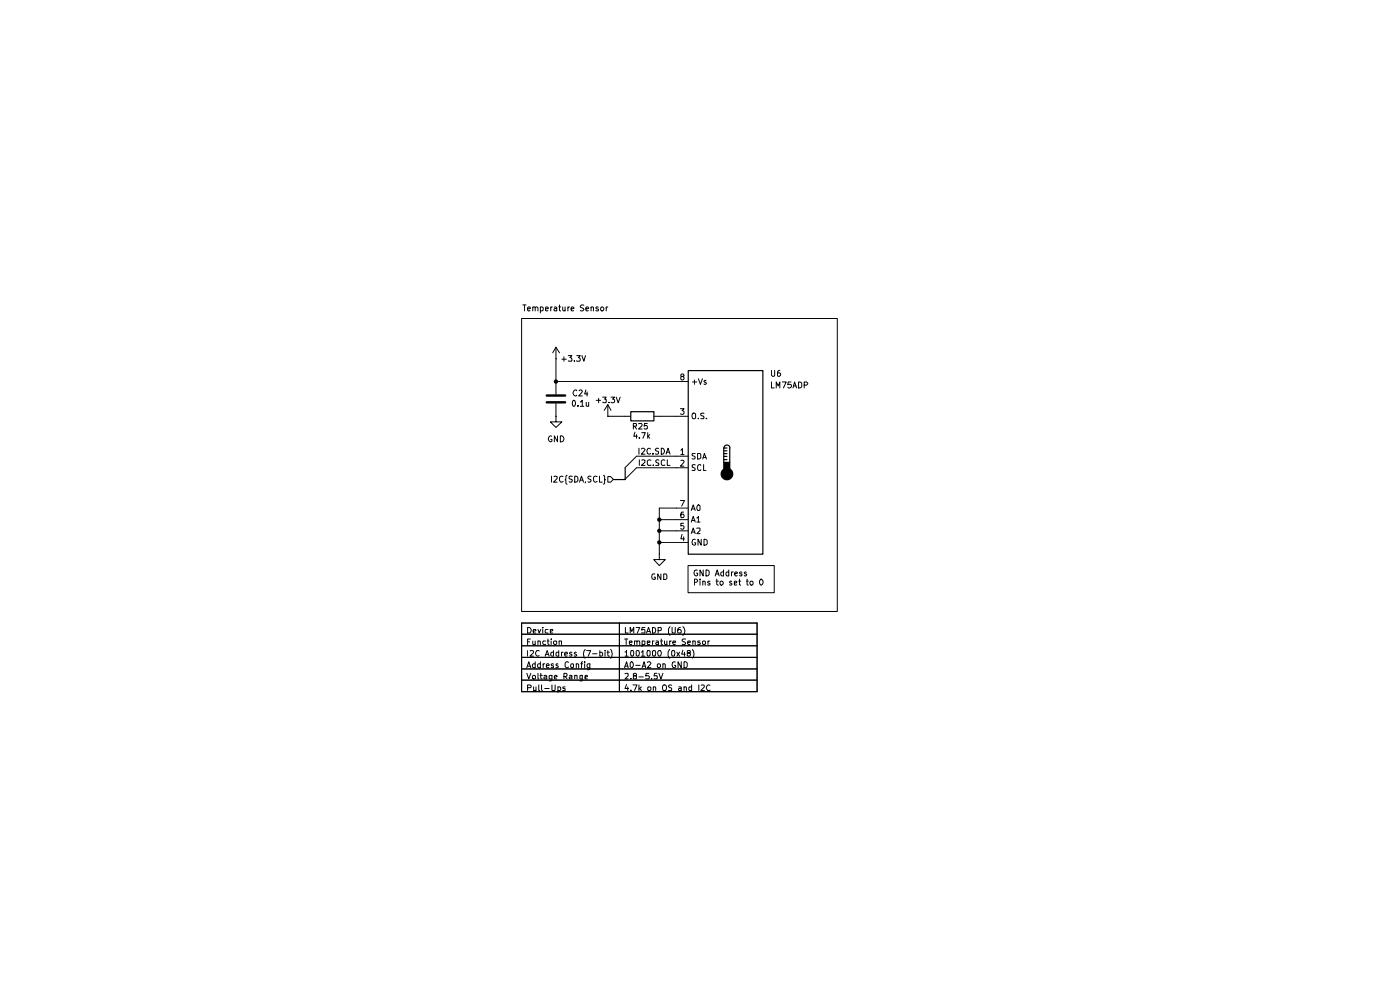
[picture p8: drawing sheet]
<svg xmlns="http://www.w3.org/2000/svg" width="297mm" height="210mm" viewBox="0 0 297 210" stroke-linecap="round" stroke-linejoin="round" font-family="sans-serif">
<g fill="none" stroke="#000" stroke-width=".21">
<path d="M117.9 76.1h.1M117.9 73.7l-.6 1.1M117.9 73.7l.8 1.1M117.9 73.7v2.4M144.6 79.8h-.2l.2-.5 .4 .1v.4h-.4l-.2 .2v.4l.2 .2h.3l.2-.3-.1-.4-.1-.1M117.9 88.3v1.2h1.3l-1.3 1.2-1.1-1.2h1.1M117.9 88.3h.1M117.9 80.9v2.7M117.9 85.6v2.7M132.6 88.3h1.2M135.5 95.1v1.2M135.6 97.5v1.2"/>
<path d="M136.1 95.2l.1-.1h.4l.2 .2-.7 1h.7M136.1 97.6h.7v.4l-.7 .7h.7M138 95.2l-.3-.1a.65 .65 0 0 0-.5 .6 .65 .65 0 0 0 .5 .6l.3-.1M138.1 97.6h-.1a.46 .46 0 0 0-.7 .2v.7l.2 .2 .6-.1M138.5 96.2v.1M138.6 98.6v.1M138.7 88.3h1.2M139.7 95.2l-.4-.1-.3 .2 .1 .3 .6 .2v.4l-.2 .1h-.5M139.8 97.6h-.6v.4l.5 .2 .1 .3-.1 .2h-.6M140.3 95.1a.64 .64 0 0 1 .7 .6 .64 .64 0 0 1-.7 .6zM141.1 97.6h-.1a.45 .45 0 0 0-.7 .2v.7l.2 .2 .6-.1M141.3 96.3l.4-1.2 .5 1.2"/>
<path d="M141.4 95.9h.6M141.6 97.5v1.2h.6M143.5 96.8h2.5M143.5 99.2h2.5M143.5 88.3h2.5M143.5 80.9h2.5M144.4 86.7h.7l-.4 .4 .3 .1v.6h-.6M144.4 95.5l.4-.3v1.2M144.4 97.7l.5-.1 .2 .4-.7 .9h.7M144.4 96.4h.7M146.9 87.8l.2-.2 .5 .2v.8l-.2 .2h-.4l-.1-.2zM146.9 81h.9"/>
<path d="M147.3 80.6v.9M147.5 96.2h-.6v.5l.5 .2 .1 .2-.3 .3-.4-.1M147.5 98.6h-.6v.5l.5 .2 .1 .3-.3 .2-.4-.1M148 96.2h.5l.2 .2v.7l-.4 .3h-.3zM148.2 88.7v.1M148.2 80.3l.4 1.2 .4-1.2M148.7 98.7l-.4-.2-.3 .4 .1 .7 .2 .2 .4-.2M149.1 97.4l.3-1.2 .5 1.2M149.2 97h.6M149.3 98.5v1.3h.5M149.3 87.7h-.6l.1 .4a.47 .47 0 0 1 .4 .2 .47 .47 0 0 1 .1 .5h-.6M149.8 80.8l-.3-.1-.2 .2 .6 .5-.2 .1-.4-.1"/>
<path d="M149.9 88.7v.1M139.9 117.5v1.2h1.2l-1.2 1.3-1.2-1.3h1.2M139.9 117.5h.1M143.5 115.1h2.5M143.5 112.6h2.5M143.5 110.2h2.5M143.5 107.8h2.5M144.4 106.2h.8l-.6 1.2M144.7 113.4l-.3 .9h.8M145 111h-.6v.6h.6v.6l-.4 .1-.2-.2M145 108.6h-.4l-.2 .3v.8h.6v-.6l-.4-.1-.2 .3M145 113.9v.8"/>
<path d="M146.6 113.2l.5-1.2 .4 1.2M146.6 110.7l.5-1.1 .4 1.1M146.6 108.3l.5-1.2 .4 1.2M146.8 112.9h.6M146.8 110.4h.6M146.8 107.9h.6M147.5 114.5l-.1-.1a.64 .64 0 0 0-.6 .6 .64 .64 0 0 0 .5 .7l.3-.2v-.4h-.3M147.8 112.1h.7v.4l-.7 .7h.7M147.8 109.9l.4-.3v1.1M147.8 110.7h.7M148 107.2l.2-.1 .3 .3v.7l-.2 .2h-.3l-.2-.4zM148.8 114.4v1.3l-.7-1.3v1.3"/>
<path d="M149.3 114.4h.3l.4 .3v.6l-.4 .4h-.3zM110.7 134.5h49.9M110.7 137h49.9M110.7 139.4h49.9M110.7 132.2h49.9v14.5h-49.9zM131.4 132.2v14.5M110.7 141.9h49.9M110.7 144.3h49.9"/>
</g>
<g fill="none" stroke="#000" stroke-width=".25">
<path d="M146 78.6h15.8v39h-15.8zM133.8 87.3h4.9v2h-4.9zM153.5 98.1h1.3v1.8h-1.3zM153.5 95.6h.7M153.5 96.2h.7M153.5 96.8h.7M153.5 97.5h.7M153.6 95a.64 .64 0 0 1 .6-.6 .64 .64 0 0 1 .7 .6M154.2 95h-.7v3.1M154.8 95v3.1"/>
<circle cx="154.2" cy="100.5" r="1.23"/>
</g>
<g fill="#000">
<path d="M153.5 98.1h1.3v1.8h-1.3z"/>
<circle cx="154.2" cy="100.5" r="1.23"/>
</g>
<path d="M116 83.9h3.9M116 85.3h3.9" fill="none" stroke="#000" stroke-width=".51"/>
<path d="M128.9 101.1h.6l.6 .6-.6 .6h-.6z" fill="#fff"/>
<g fill="none" stroke="#000" stroke-width=".21">
<path d="M110.7 67.6h66.9v62.1h-66.9zM110.9 64.7h.7M111.2 64.7v1.3M111.9 65.5l.6-.1-.2-.3-.4 .2v.5l.2 .2 .3-.1M113 65.3l.2-.2 .3 .1v.8M113 65.1v.9M113.5 65.3l.2-.2 .4 .2v.7M114.6 65.2l.4-.1 .2 .2v.5l-.2 .2-.4-.1M114.6 65.1v1.3M115.7 65.5l.6-.1-.1-.2h-.5v.7h.5M116.8 65.1v.9M117.2 65.1l-.4 .3"/>
<path d="M117.6 65.2l.3-.1 .2 .2v.7M117.9 76.1v4.8h25.6M118.1 65.4h-.4l-.2 .2 .2 .4 .4-.1M118.5 65.1h.5M118.7 64.7v1.2l.3 .1M119.2 76.2h.9M119.4 65.1v.7l.1 .2 .4-.2M119.6 75.7v.9M119.9 65.1v.9M120.5 65.1v.9M120.6 75.4h.7l-.4 .5 .4 .2-.1 .5-.6-.1M120.8 65.1l-.3 .3"/>
<path d="M121.2 65.5l.5-.1-.1-.3-.4 .2v.5l.1 .2 .4-.1M121.8 76.5v.1M122.3 75.4h.8l-.4 .5 .4 .2v.4l-.2 .1-.6-.1M123.4 75.4l.5 1.2 .3-1.2M123.9 64.8l-.5-.1-.3 .2 .2 .4 .6 .3-.3 .4-.5-.1M124.3 65.5l.6-.1-.2-.3-.4 .2v.5l.2 .2 .3-.1M125.4 65.3l.2-.2 .3 .1v.8M125.4 65.1v.9M126.9 65.2l-.3-.1-.2 .3 .4 .1 .2 .3-.2 .2-.4-.1M127.5 65.2l.3-.1 .3 .3v.3l-.3 .3-.4-.3zM128.6 65.1v.9M128.9 65.1l-.3 .3"/>
<path d="M163.7 78.6v1l.2 .2 .4-.1v-1.1M165.4 78.6l-.3 .1-.2 .2v.8l.5 .1 .2-.2-.1-.4-.1-.1-.5 .1v.1M117 92.5h-.1a.6 .6 0 0 0-.6 .6 .6 .6 0 0 0 .7 .5l.1-.4h-.3M118.3 92.5v1.2l-.7-1.2v1.2M118.9 92.5a.65 .65 0 0 1 .7 .6 .65 .65 0 0 1-.7 .6zM121.7 84.9a.68 .68 0 0 1 .4 .7 .68 .68 0 0 1-.4 .6l-.3-.5 .1-.6zM122.3 82.9l-.1-.2a.64 .64 0 0 0-.6 .7 .64 .64 0 0 0 .6 .6l.1-.2M122.6 86v.2M122.8 82.9l.5-.2 .2 .4-.7 .9h.7M123.1 85.3l.4-.4v1.3M123.1 86.2h.8M124.3 82.7l-.3 .9h.7"/>
<path d="M124.4 85.3v.8l.3 .1 .2-.2M124.5 83.1v.9M124.9 85.3v.9M126.5 84.9h.9M127 84.5v.9M127.8 84.2h.8l-.3 .5h.3v.6h-.8M128.9 88.3h.1M128.9 85.8l-.7 1.2M128.9 85.8l.7 1.2M128.9 85.8v2.5M128.9 88.3h3.7M129.2 85.3v.1"/>
<path d="M129.6 84.2h.8l-.4 .5h.3v.6h-.7M130.7 84.2l.4 1.2 .5-1.2M134.4 90.4h.6v-.6h-.6v1.2M134.6 90.4l.4 .6M134.7 91.7l-.3 .8h.8M135 92.2v.8M135.5 89.9l.6-.1 .1 .3-.7 .9h.7M135.6 92.9v.1M136.1 91.8h.8l-.5 1.2M137.3 89.8h-.6l-.1 .6 .2-.1h.4l.1 .1v.5h-.7M137.4 91.8v1.2M137.5 92.5l.3 .5"/>
<path d="M137.8 92.2l-.4 .4M139.9 88.3h3.6M143.5 99.2h-8.5l-2.4 2.5M143.5 96.8h-8.5l-2.4 2.4M163.7 81v1.3h.6M164.7 82.3v-1.3l.4 .9 .3-.9v1.3M165.9 81h.9l-.6 1.3M167.8 81h-.6l-.1 .6 .6-.1 .2 .2v.3l-.3 .3h-.3l-.2-.2M168.2 82.3l.4-1.3 .4 1.3M168.3 81.9h.6M169.4 81a.52 .52 0 0 1 .7 .4v.6a.52 .52 0 0 1-.7 .3zM170.6 81.7h.5l.3-.4-.3-.3h-.5v1.3"/>
<path d="M117 101v1.3M117.5 101.1h.7v.4l-.8 .8h.8M119.5 101.1l-.5-.1-.2 .2v.8a.37 .37 0 0 0 .3 .3 .37 .37 0 0 0 .4-.2M120.3 100.8l-.2 .2v.6l-.2 .2 .2 .1v.6l.2 .2M121.4 101.1h-.7v.4l.6 .2 .1 .2-.2 .4-.5-.1M121.9 101a.52 .52 0 0 1 .7 .3v.6a.52 .52 0 0 1-.7 .4zM122.9 102.3l.5-1.3 .4 1.3M123.1 101.9h.6M124.2 102.2l-.1 .2M125.4 101.1l-.4-.1-.3 .3 .1 .2 .5 .2v.5h-.6M126.7 101.1l-.5-.1-.2 .2v.8a.37 .37 0 0 0 .3 .3 .37 .37 0 0 0 .4-.2M127.2 101v1.3h.6"/>
<path d="M128 100.8l.3 .2v.7l.1 .1-.1 .1v.6l-.3 .2M128.9 101.1h.6l.6 .6-.6 .6h-.6zM139.9 115.1h3.6M139.9 110.2h3.6M139.9 112.6h3.6M143.5 107.8h-3.6v9.7M146 120h18.3v5.7h-18.3zM110.7 134.5h49.9M110.7 137h49.9M110.7 139.4h49.9M110.7 132.2h49.9v14.5h-49.9zM111.9 133.1a.66 .66 0 0 1 .8 .4 .66 .66 0 0 1-.3 .8h-.5z"/>
<path d="M111.9 136.1h.4M111.9 138v1.2M112.5 135.5h-.6v1.2M112.5 138.1l.5-.1 .2 .3-.8 .9h.8M113 136v.6h.5M113.1 133.9l.6-.1-.1-.3h-.4l-.1 .2 .1 .6h.4M113.5 136v.7M114.1 133.5l.3 .8 .3-.8M114.1 136.1l.5-.1v.7M114.1 136v.7M114.4 138.1l-.5-.1a.61 .61 0 0 0-.3 .8 .61 .61 0 0 0 .8 .3M115.1 133.1v.1"/>
<path d="M115.1 133.5v.8M115.7 139.2l.4-1.2 .4 1.2M115.7 136h-.5l-.1 .1 .1 .5h.5M115.8 138.9h.5M116.1 136h.4M116.2 133.5h-.4l-.1 .3v.3l.1 .2h.4M116.2 135.5v1.1l.3 .1M116.8 133.9l.5-.1v-.3h-.5v.8h.5M116.9 135.5v.1M116.9 136v.7M117.4 136.1l.2-.1h.4v.6h-.5zM117.4 138.4h-.5l-.1 .5a.36 .36 0 0 0 .6 .2"/>
<path d="M117.4 138v1.2M118.5 138.4h-.5l-.1 .5a.36 .36 0 0 0 .6 .2M118.5 138v1.2M118.6 136.1l.5-.1v.7M118.6 136v.7M119.1 138.3v.9M119.5 138.3l-.4 .3M119.8 138.8l.6-.1-.2-.4-.4 .2v.5l.2 .2 .3-.1M121.3 138.4l-.3-.1-.2 .2 .2 .3 .3 .1v.2h-.5M122.3 138.4l-.3-.1-.2 .3 .5 .4-.1 .2-.4-.1M124.1 137.7v.1a1.32 1.32 0 0 0 0 1.8M124.5 138h.8l-.5 1.2"/>
<path d="M125.7 138.7h1M127.3 138.4h.5v.5a.36 .36 0 0 1-.5 .2M127.3 138v1.2M128.4 138v.1M128.4 138.3v.9M128.8 138.3h.5M128.9 138v1l.4 .2M129.5 137.7a1.44 1.44 0 0 1 0 1.9M131.4 132.2v14.5M132.5 135.5h.7M132.6 138.3l.3-.3v1.2M132.6 139.2h.7"/>
<path d="M132.7 133.1v1.2h.6M132.8 135.5v1.2M133.5 136.3l.6-.1-.1-.2h-.4l-.1 .1v.5l.2 .1 .3-.1M133.7 134.3v-1.2l.3 .8 .4-.8v1.2M133.9 138.1l.4-.1a.91 .91 0 0 1-.1 1.2l-.3-.1zM134.6 136.1l.5-.1v.7M134.6 136v.7M135 133.1h.7l-.5 1.2M135 138.2l.1-.2 .4 .1v1h-.5zM135.1 136.1l.1-.1h.4l.1 .7M136.1 138.3l.3-.3v1.2M136.1 139.2h.7"/>
<path d="M136.2 136.6h.6l-.1-.6h-.5v1.2M136.8 133.1h-.6l-.1 .6 .2-.2h.3l.2 .2v.5h-.7M137.2 134.3l.4-1.2 .4 1.2M137.3 136.3l.6-.1-.1-.2h-.5v.6h.5M137.3 138.1l.4-.1 .2 .2v.7l-.2 .3-.4-.1zM137.3 133.9h.6M138.4 133.1a.66 .66 0 0 1 .7 .4 .66 .66 0 0 1-.2 .8h-.5zM138.4 136v.7M138.6 138h.3a.91 .91 0 0 1 0 1.2l-.5-.3v-.7zM138.8 136h-.3l-.1 .1M138.9 121.7h-.4a.61 .61 0 0 0-.3 .8 .61 .61 0 0 0 .8 .3v-.4h-.2M139.2 136h.4l.1 .7"/>
<path d="M139.6 133.8h.5l.2-.2v-.4l-.7-.1v1.2M139.7 136.2l-.5 .1-.1 .2 .2 .2 .4-.1M139.8 138a.6 .6 0 0 1 .6 .5 .6 .6 0 0 1-.4 .7 .67 .67 0 0 1-.5-.6 .67 .67 0 0 1 .3-.6zM140.1 136h.4M140.2 121.7v1.2l-.7-1.2v1.2M140.3 135.5v1.1l.2 .1M140.8 121.7h.5l.2 .3v.7l-.4 .2h-.3zM141 136v.6l.1 .1 .4-.1M141.5 136v.7M142.1 137.7a1.32 1.32 0 0 0 0 1.9M142.1 136v.7M142.2 132.9l-.4 .5v.9l.4 .5"/>
<path d="M142.4 136h-.2l-.1 .1M142.5 138.2l.2-.2h.3a.91 .91 0 0 1-.1 1.2l-.4-.3zM142.6 133.1l.1 1.2 .6-.1v-1.1M142.7 136.3l.6-.1v-.2h-.5l-.1 .1v.5l.2 .1 .4-.1M143.6 138.3l.6 .9M144.2 138.3l-.6 .9M144.4 133.1a.55 .55 0 0 0-.6 .5v.5l.1 .2h.5l.1-.2v-.3l-.2-.3h-.3l-.2 .3M144.9 132.9a1.23 1.23 0 0 1 0 1.9M144.9 137.9l-.3 .9h.8M145.2 138.3v.9M145.5 135.5h-.6l-.2 .3 .2 .3h.3l.3 .3-.1 .2h-.7M145.9 136.3l.6-.1-.1-.2h-.4l-.1 .1v.5l.1 .1 .4-.1"/>
<path d="M146 138.5l-.2-.2v-.2l.6-.1v.4l-.6 .2 .1 .5a.36 .36 0 0 0 .6-.2l-.1-.4h-.2M146.9 137.7v.1a1.32 1.32 0 0 1 0 1.8M147 136.1l.5-.1v.7M147 136v.7M147.3 123.5h.4l.3-.2-.3-.5h-.4v1.3M147.9 121l-.1-.1a.6 .6 0 0 0-.6 .6 .6 .6 0 0 0 .7 .6l.1-.5h-.3M148.5 122.8v.2M148.5 136h-.4l-.1 .1 .1 .2h.3l.2 .3-.2 .1-.4-.1M148.5 123.3v.8M149 136.1l.2-.1h.3l.2 .1-.1 .5h-.5zM149.1 123.4l.3-.1 .2 .1v.7M149.1 123.3v.8"/>
<path d="M149.2 120.9v1.3l-.7-1.3v1.3M149.8 120.9a.52 .52 0 0 1 .6 .3v.6a.52 .52 0 0 1-.6 .4zM150.2 136v.7M150.5 136h-.2l-.1 .1M150.6 123.4l-.3-.1-.2 .1 .2 .3 .3 .1v.2h-.5M151.7 122.2l.4-1.3 .5 1.3M151.9 121.7h.6M151.9 123.3h.5M152.1 122.8v1.1l.3 .2M152.8 123.4l.4-.1 .2 .2v.4l-.2 .2-.5-.2zM153.5 121.4l-.3-.1-.3 .3 .1 .5h.5M153.5 120.9v1.3"/>
<path d="M154.6 121.4l-.3-.1-.3 .3 .1 .5h.5M154.6 120.9v1.3M155.2 123.4l-.3-.1-.1 .2 .5 .4-.2 .2-.3-.1M155.2 121.3v.9M155.5 121.3l-.3 .1v.2M155.8 123.7l.5-.1v-.2h-.5v.6h.5M155.9 121.7l.6-.1-.2-.3-.4 .2v.4l.1 .3 .4-.1M156.7 123.3h.4M156.9 122.8v1.2l.2 .1M157.4 121.4l-.3-.1-.2 .2 .2 .2h.3v.4h-.5M158.3 121.4l-.2-.1-.2 .2 .2 .2h.2v.4h-.4M158.3 123.3h.4"/>
<path d="M158.5 122.8v1.2l.2 .1M159.2 123.4h.5v.6l-.4 .1-.2-.2zM161.3 122.9l.2-.1a.68 .68 0 0 1 .4 .7 .68 .68 0 0 1-.4 .6 .81 .81 0 0 1-.2-1.2zM110.7 141.9h49.9M110.7 144.3h49.9M111.8 141.6l.4-1.2 .4 1.2M111.8 142.8l.4 1.2 .4-1.2M111.9 145.9h.6l.2-.2-.1-.3-.7-.1v1.2M111.9 141.3h.6M113 143.3h.5l.1 .5-.1 .2h-.5zM113.2 145.7v.8l.5-.1M113.5 140.9a.36 .36 0 0 0-.6 .2l.1 .5h.5"/>
<path d="M113.5 140.4v1.2M113.7 145.7v.8M114.1 142.8v1.2h.2M114.3 145.3v1.2h.2M114.6 143.3h.5M114.6 140.9l-.3-.1-.3 .3 .1 .5h.5M114.6 140.4v1.2M114.7 142.8v1l.1 .2h.3M114.9 145.3v1l.2 .2M115.2 140.8v.8M115.4 143.3h.4l.2 .1v.6h-.6v-.3l.6-.2M115.6 140.8l-.4 .1v.2"/>
<path d="M115.6 146h.9M115.9 141.2l.6-.1-.2-.3-.4 .2v.5l.2 .1h.3M117.1 143.3v1l-.2 .1h-.4M117.1 143.3h-.6v.6l.6 .1M117.1 145.3l.1 1.2h.5l.1-.2v-1M117.4 140.9l-.3-.1-.2 .2 .2 .2 .3 .1v.3h-.5M117.6 143.7l.6-.2-.2-.2-.4 .1v.4l.1 .2h.4M118.4 140.9l-.3-.1-.2 .3 .5 .4-.1 .1h-.4M118.4 146.5h.4l.2-.2v-.4l-.2-.2h-.4v1.2M119.6 143.5l.6-.1v-.5l-.6-.1v1.2M119.9 145.7h-.4l-.1 .2 .1 .1 .4 .1v.4h-.5M119.9 143.5l.4 .5"/>
<path d="M120.6 140.5l-.4-.1-.3 .3 .1 .8 .2 .1 .4-.1M120.8 143.3h.5v.7h-.5v-.3l.5-.2M121.2 140.9h.5v.6l-.2 .1-.4-.2zM121.9 143.3h.5v.7M121.9 143.3v.7M122.3 140.9l.3-.1 .2 .2v.6M122.3 140.8v.8M123.2 140.8h.4M123.5 143.3v1.1h-.5M123.5 143.3h-.5v.6l.5 .1M123.6 140.4l-.2 .1v1.1M124 140.4v.1"/>
<path d="M124 140.8v.8M124.1 143.7l.5-.2v-.2h-.5v.7h.5M125.1 140.8v1l-.2 .3-.3-.1M125.1 140.9l-.3-.1-.3 .3 .1 .5h.5M132.5 141.6l.4-1.2 .4 1.2M132.6 142.9h.7v.4l-.7 .7h.7M132.6 141.3h.6M132.9 145.2l-.3 .8h.7M133.2 145.7v.8M133.9 143.9v.1M133.9 146.4v.1M133.9 140.4a.68 .68 0 0 1 .5 .6 .68 .68 0 0 1-.5 .6l-.2-.2v-.8z"/>
<path d="M134.3 145.3h.8l-.5 1.2M134.6 143.3h-.2v-.4a.35 .35 0 0 1 .4-.1 .35 .35 0 0 1 .2 .4v.1l-.6 .2v.5h.6v-.2v-.2l-.2-.3M134.9 141.1h.9M135.5 143.6h1M135.5 145.3v1.2M135.7 146l.4 .5M136.1 145.7l-.6 .4M136.2 141.6l.4-1.2 .4 1.2M136.3 141.3h.6M137.3 140.5l.2-.1h.3l.3 .2-.8 1h.8M137.5 145.7h.4l.2 .2v.4l-.2 .2h-.4zM137.7 142.8h-.6l-.1 .6 .6-.1 .1 .2v.3l-.1 .2-.6-.1"/>
<path d="M138.3 143.9v.1M138.6 145.8l.4-.1 .1 .8M138.6 145.7v.8M139.4 142.8h-.5l-.1 .6 .6-.1v.7l-.6-.1M139.5 140.9l.4-.1 .2 .3v.3l-.2 .2-.5-.2zM139.8 142.8l.4 1.2 .4-1.2M140.6 140.9l.4-.1 .1 .2v.6M140.6 145.5l.3-.2 .4 .2 .1 .5-.2 .5h-.5l-.2-.5zM140.6 140.8v.8M142.5 145.4l-.4-.1-.3 .2 .3 .4 .4 .1v.4l-.7 .1M143.3 140.5l-.1-.1a.64 .64 0 0 0-.6 .6 .64 .64 0 0 0 .5 .6l.2-.1v-.4h-.2M144 145.7h.4l.1 .2v.6h-.5v-.5h.5"/>
<path d="M144.5 140.4v1.2l-.7-1.2v1.2M145.1 140.4h.4l.3 .3v.6l-.3 .3h-.4zM145.1 145.8l.4-.1 .1 .8M145.1 145.7v.8M146.7 145.3v1.2h-.5v-.8h.5M148.2 145.3v1.2M148.8 145.4l.4-.1 .2 .3-.7 .9h.7M150.6 145.4a.61 .61 0 0 0-.8 .3 .61 .61 0 0 0 .3 .8l.5-.1"/>
</g>
<path d="M132.6 99.3v2.4h-2.4" fill="none" stroke="#000" stroke-width=".25"/>
<g fill="#000">
<circle cx="117.9" cy="80.9" r=".47"/>
<circle cx="139.9" cy="110.2" r=".47"/>
<circle cx="139.9" cy="115.1" r=".47"/>
<circle cx="139.9" cy="112.6" r=".47"/>
</g>
</svg>
